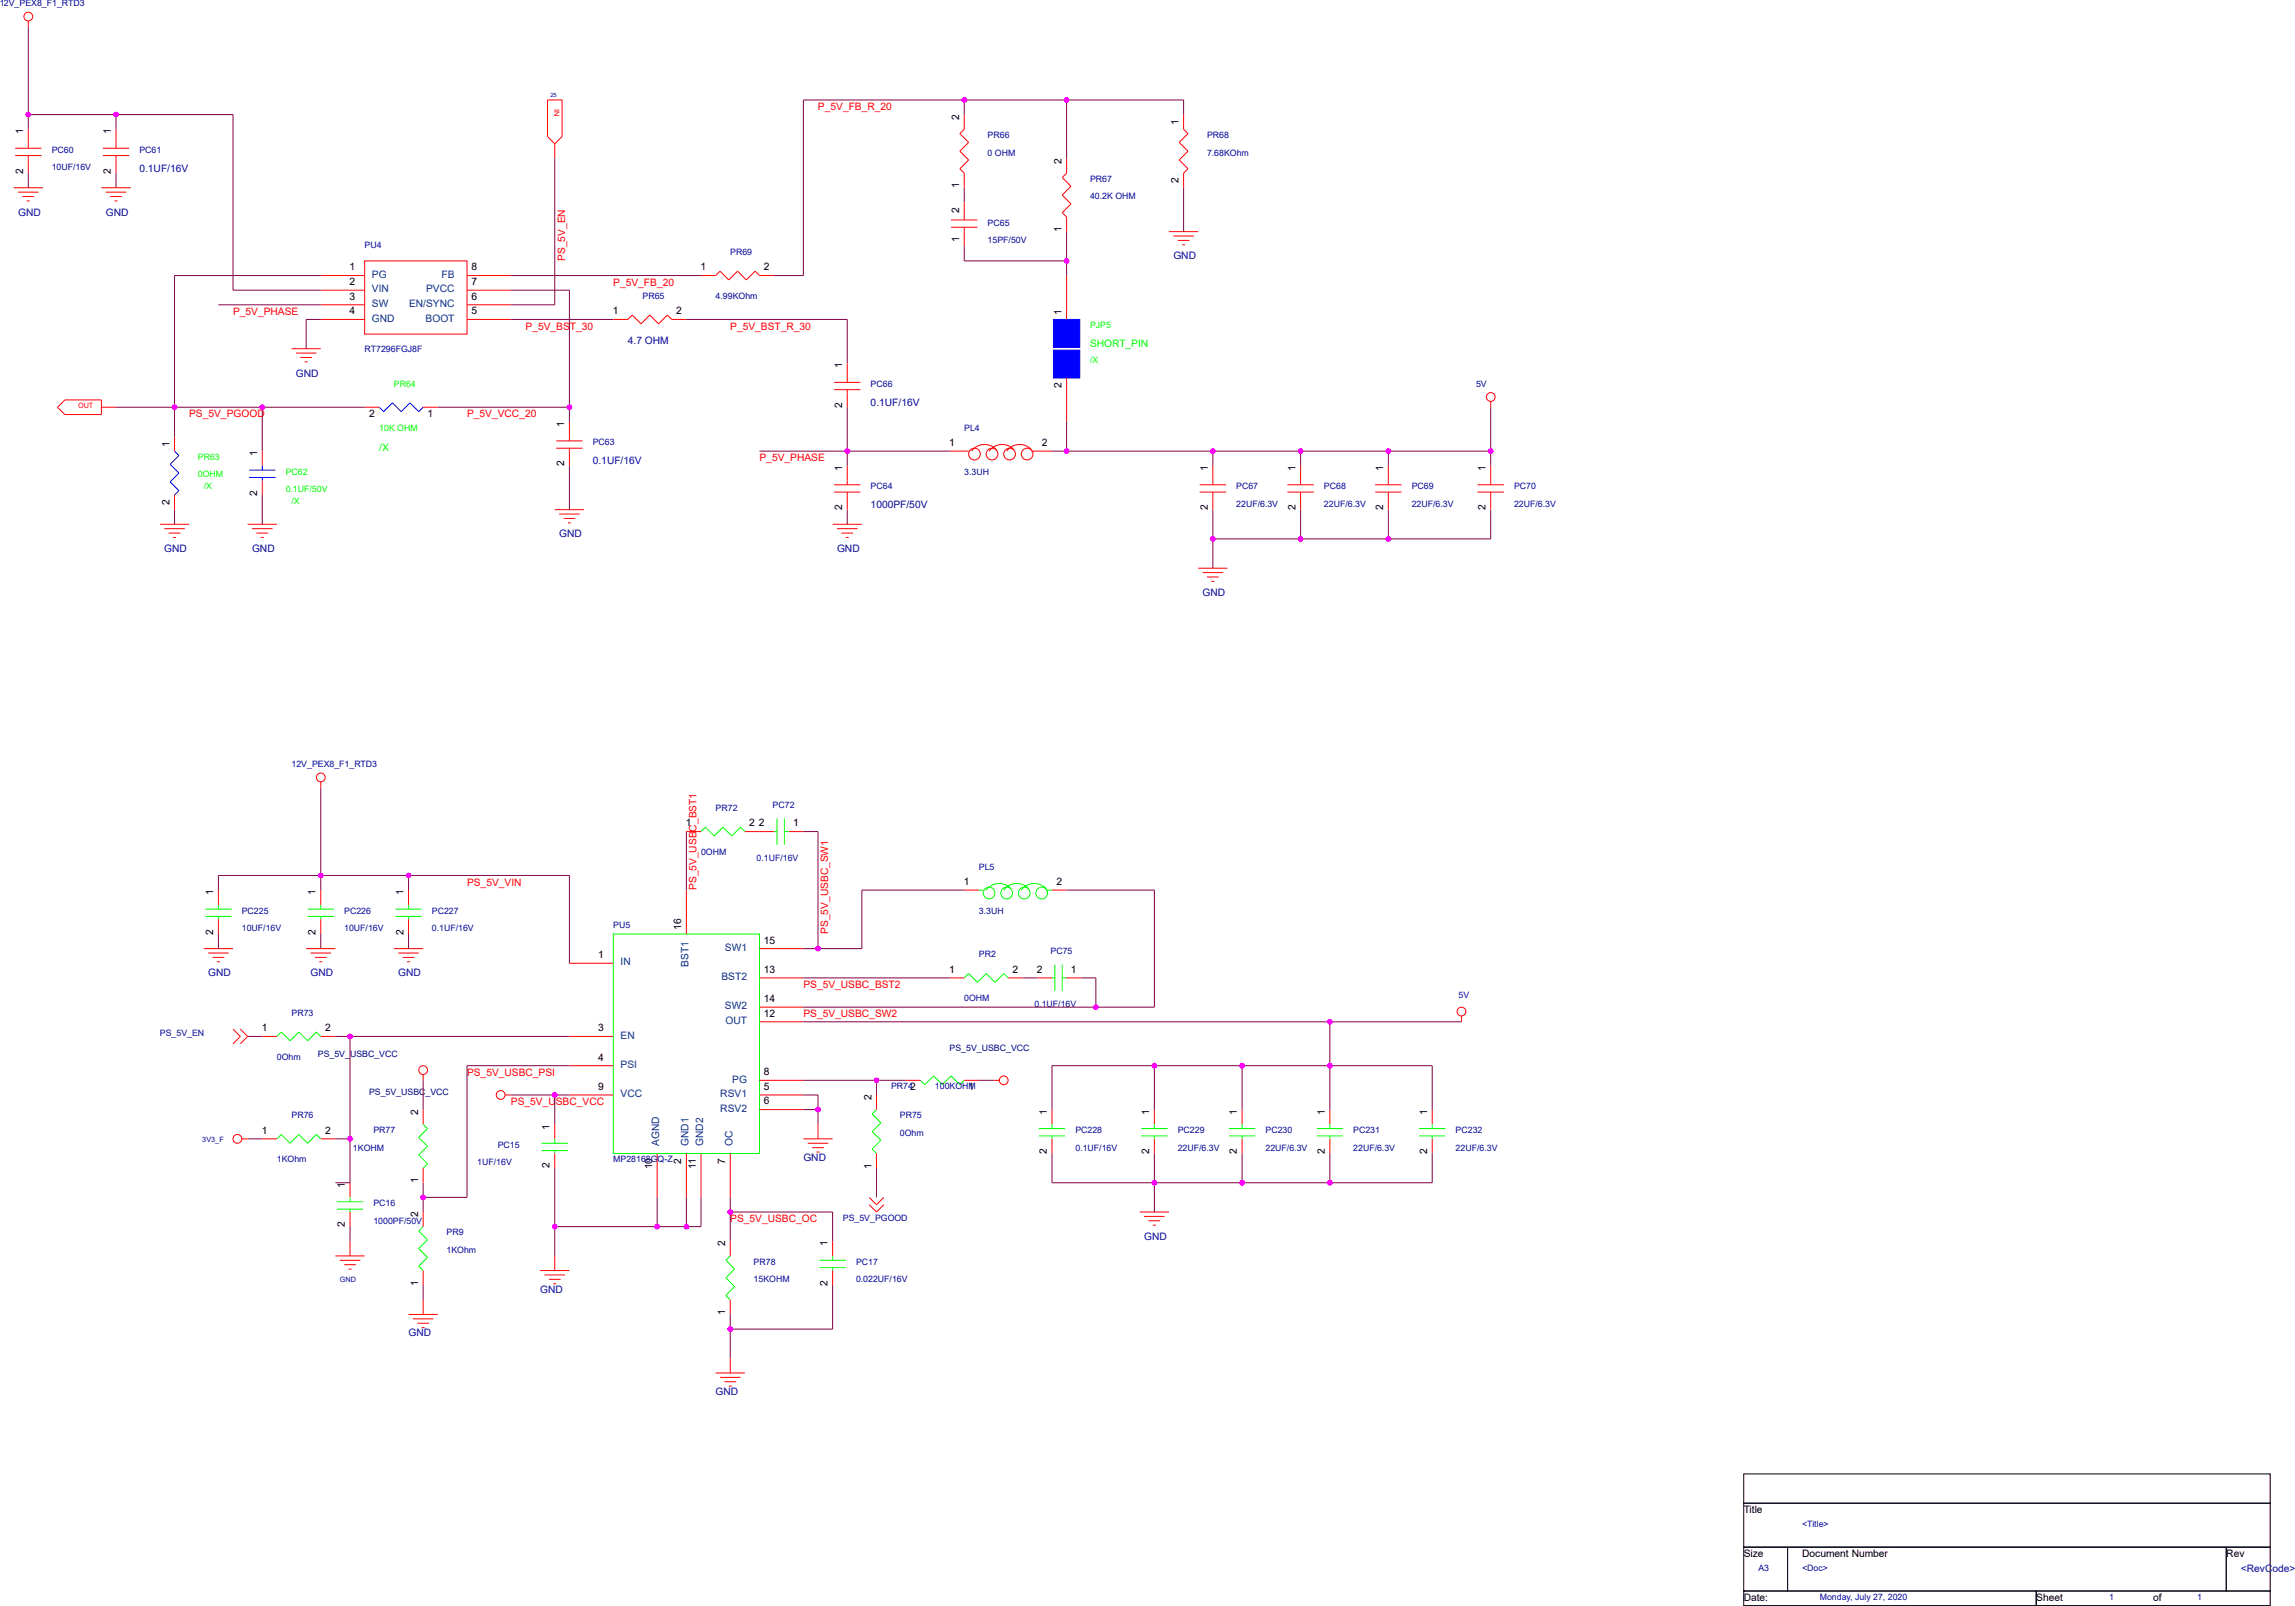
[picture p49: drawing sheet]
<svg xmlns="http://www.w3.org/2000/svg" width="271mm" height="189mm" viewBox="0 0 271 189" stroke-linecap="round" stroke-linejoin="round" font-family="sans-serif">
<defs><g id="words">
<g font-size="1.2">
<text x="2.7" y="15.9" transform="rotate(-90 2.7 15.9)">1</text>
<text x="13.1" y="15.9" transform="rotate(-90 13.1 15.9)">1</text>
<text x="113.2" y="14.1" transform="rotate(-90 113.2 14.1)">2</text>
<text x="139.1" y="14.7" transform="rotate(-90 139.1 14.7)">1</text>
<text x="2.7" y="20.5" transform="rotate(-90 2.7 20.5)">2</text>
<text x="13.1" y="20.5" transform="rotate(-90 13.1 20.5)">2</text>
<text x="113.2" y="22.2" transform="rotate(-90 113.2 22.2)">1</text>
<text x="125.3" y="19.3" transform="rotate(-90 125.3 19.3)">2</text>
<text x="139.1" y="21.6" transform="rotate(-90 139.1 21.6)">2</text>
<text x="113.2" y="28.5" transform="rotate(-90 113.2 28.5)">1</text>
<text x="113.2" y="25.1" transform="rotate(-90 113.2 25.1)">2</text>
<text x="125.3" y="27.4" transform="rotate(-90 125.3 27.4)">1</text>
<text x="41.3" y="31.9">1</text>
<text x="41.3" y="33.6">2</text>
<text x="41.3" y="35.4">3</text>
<text x="55.7" y="35.4">6</text>
<text x="55.7" y="33.6">7</text>
<text x="55.7" y="31.9">8</text>
<text x="82.7" y="31.9">1</text>
<text x="90.2" y="31.9">2</text>
<text x="41.3" y="37.1">4</text>
<text x="55.7" y="37.1">5</text>
<text x="72.3" y="37.1">1</text>
<text x="79.8" y="37.1">2</text>
<text x="125.3" y="37.2" transform="rotate(-90 125.3 37.2)">1</text>
<text x="99.4" y="43.5" transform="rotate(-90 99.4 43.5)">1</text>
<text x="125.3" y="45.8" transform="rotate(-90 125.3 45.8)">2</text>
<text x="20" y="52.7" transform="rotate(-90 20 52.7)">1</text>
<text x="30.4" y="53.8" transform="rotate(-90 30.4 53.8)">1</text>
<text x="43.6" y="49.2">2</text>
<text x="50.5" y="49.2">1</text>
<text x="66.6" y="50.4" transform="rotate(-90 66.6 50.4)">1</text>
<text x="99.4" y="48.1" transform="rotate(-90 99.4 48.1)">2</text>
<text x="112" y="52.6">1</text>
<text x="123" y="52.6">2</text>
<text x="20" y="59.6" transform="rotate(-90 20 59.6)">2</text>
<text x="30.4" y="58.5" transform="rotate(-90 30.4 58.5)">2</text>
<text x="66.6" y="55" transform="rotate(-90 66.6 55)">2</text>
<text x="99.4" y="55.6" transform="rotate(-90 99.4 55.6)">1</text>
<text x="142.6" y="55.6" transform="rotate(-90 142.6 55.6)">1</text>
<text x="152.9" y="55.6" transform="rotate(-90 152.9 55.6)">1</text>
<text x="163.3" y="55.6" transform="rotate(-90 163.3 55.6)">1</text>
<text x="175.4" y="55.6" transform="rotate(-90 175.4 55.6)">1</text>
<text x="99.4" y="60.2" transform="rotate(-90 99.4 60.2)">2</text>
<text x="142.6" y="60.2" transform="rotate(-90 142.6 60.2)">2</text>
<text x="152.9" y="60.2" transform="rotate(-90 152.9 60.2)">2</text>
<text x="163.3" y="60.2" transform="rotate(-90 163.3 60.2)">2</text>
<text x="175.4" y="60.2" transform="rotate(-90 175.4 60.2)">2</text>
<text x="81" y="97.5">1</text>
<text x="88.5" y="97.5">2</text>
<text x="89.6" y="97.5">2</text>
<text x="93.6" y="97.5">1</text>
<text x="25.2" y="105.6" transform="rotate(-90 25.2 105.6)">1</text>
<text x="37.3" y="105.6" transform="rotate(-90 37.3 105.6)">1</text>
<text x="47.6" y="105.6" transform="rotate(-90 47.6 105.6)">1</text>
<text x="113.8" y="104.4">1</text>
<text x="124.7" y="104.4">2</text>
<text x="25.2" y="110.3" transform="rotate(-90 25.2 110.3)">2</text>
<text x="37.3" y="110.3" transform="rotate(-90 37.3 110.3)">2</text>
<text x="47.6" y="110.3" transform="rotate(-90 47.6 110.3)">2</text>
<text x="70.6" y="113">1</text>
<text x="80.4" y="109.7" transform="rotate(-90 80.4 109.7)">16</text>
<text x="90.2" y="111.3">15</text>
<text x="90.2" y="120">12</text>
<text x="90.2" y="114.8">13</text>
<text x="90.2" y="118.2">14</text>
<text x="112" y="114.8">1</text>
<text x="119.5" y="114.8">2</text>
<text x="122.4" y="114.8">2</text>
<text x="126.4" y="114.8">1</text>
<text x="30.9" y="121.7">1</text>
<text x="38.4" y="121.7">2</text>
<text x="70.6" y="121.7">3</text>
<text x="70.6" y="125.1">4</text>
<text x="49.3" y="131.6" transform="rotate(-90 49.3 131.6)">2</text>
<text x="70.6" y="128.6">9</text>
<text x="90.2" y="128.6">5</text>
<text x="90.2" y="130.3">6</text>
<text x="90.2" y="126.9">8</text>
<text x="102.9" y="129.8" transform="rotate(-90 102.9 129.8)">2</text>
<text x="107.5" y="128.6">2</text>
<text x="114.3" y="128.6">1</text>
<text x="123.6" y="131.5" transform="rotate(-90 123.6 131.5)">1</text>
<text x="135.7" y="131.5" transform="rotate(-90 135.7 131.5)">1</text>
<text x="146" y="131.5" transform="rotate(-90 146 131.5)">1</text>
<text x="156.4" y="131.5" transform="rotate(-90 156.4 131.5)">1</text>
<text x="168.5" y="131.5" transform="rotate(-90 168.5 131.5)">1</text>
<text x="30.9" y="133.8">1</text>
<text x="38.4" y="133.8">2</text>
<text x="64.9" y="137.8" transform="rotate(-90 64.9 137.8)">2</text>
<text x="64.9" y="133.3" transform="rotate(-90 64.9 133.3)">1</text>
<text x="77" y="138" transform="rotate(-90 77 138)">10</text>
<text x="80.4" y="137.3" transform="rotate(-90 80.4 137.3)">2</text>
<text x="82.2" y="137.9" transform="rotate(-90 82.2 137.9)">11</text>
<text x="85.6" y="137.3" transform="rotate(-90 85.6 137.3)">7</text>
<text x="102.9" y="137.9" transform="rotate(-90 102.9 137.9)">1</text>
<text x="123.6" y="136.2" transform="rotate(-90 123.6 136.2)">2</text>
<text x="135.7" y="136.2" transform="rotate(-90 135.7 136.2)">2</text>
<text x="146" y="136.2" transform="rotate(-90 146 136.2)">2</text>
<text x="156.4" y="136.2" transform="rotate(-90 156.4 136.2)">2</text>
<text x="168.5" y="136.2" transform="rotate(-90 168.5 136.2)">2</text>
<text x="40.7" y="140.2" transform="rotate(-90 40.7 140.2)">1</text>
<text x="49.3" y="143.6" transform="rotate(-90 49.3 143.6)">2</text>
<text x="49.3" y="139.5" transform="rotate(-90 49.3 139.5)">1</text>
<text x="40.7" y="144.8" transform="rotate(-90 40.7 144.8)">2</text>
<text x="85.6" y="147.1" transform="rotate(-90 85.6 147.1)">2</text>
<text x="97.7" y="147.1" transform="rotate(-90 97.7 147.1)">1</text>
<text x="49.3" y="151.7" transform="rotate(-90 49.3 151.7)">1</text>
<text x="85.6" y="155.2" transform="rotate(-90 85.6 155.2)">1</text>
<text x="97.7" y="151.7" transform="rotate(-90 97.7 151.7)">2</text>
<text x="205.8" y="178.5">Title</text>
<text x="205.8" y="183.7">Size</text>
<text x="212.8" y="183.7">Document Number</text>
<text x="262.8" y="183.7">Rev</text>
<text x="205.8" y="188.8">Date:</text>
<text x="240.4" y="188.8">Sheet</text>
<text x="254.2" y="188.8">of</text>
</g>
<g font-size="1.2" fill="#f00">
<text x="96.6" y="13">P_5V_FB_R_20</text>
<text x="66.7" y="30.8" transform="rotate(-90 66.7 30.8)">PS_5V_EN</text>
<text x="72.4" y="33.7">P_5V_FB_20</text>
<text x="27.5" y="37.2">P_5V_PHASE</text>
<text x="62" y="38.9">P_5V_BST_30</text>
<text x="86.2" y="38.9">P_5V_BST_R_30</text>
<text x="22.3" y="49.3">PS_5V_PGOOD</text>
<text x="55.1" y="49.3">P_5V_VCC_20</text>
<text x="89.7" y="54.4">P_5V_PHASE</text>
<text x="55.1" y="104.5">PS_5V_VIN</text>
<text x="82.2" y="105" transform="rotate(-90 82.2 105)">PS_5V_USBC_BST1</text>
<text x="97.8" y="110.2" transform="rotate(-90 97.8 110.2)">PS_5V_USBC_SW1</text>
<text x="94.8" y="116.6">PS_5V_USBC_BST2</text>
<text x="94.8" y="120">PS_5V_USBC_SW2</text>
<text x="55.1" y="126.9">PS_5V_USBC_PSI</text>
<text x="60.3" y="130.4">PS_5V_USBC_VCC</text>
<text x="86.2" y="144.2">PS_5V_USBC_OC</text>
</g>
<g font-size="1.2" fill="#0000a0">
<text x="16.5" y="20.3">0.1UF/16V</text>
<text x="2.1" y="25.4">GND</text>
<text x="12.5" y="25.4">GND</text>
<text x="138.5" y="30.6">GND</text>
<text x="74.1" y="40.6">4.7 OHM</text>
<text x="34.9" y="44.4">GND</text>
<text x="102.8" y="47.9">0.1UF/16V</text>
<text x="70" y="54.8">0.1UF/16V</text>
<text x="102.8" y="60">1000PF/50V</text>
<text x="19.4" y="65.1">GND</text>
<text x="29.8" y="65.1">GND</text>
<text x="66" y="63.4">GND</text>
<text x="98.8" y="65.1">GND</text>
<text x="142" y="70.3">GND</text>
<text x="24.6" y="115.2">GND</text>
<text x="36.7" y="115.2">GND</text>
<text x="47" y="115.2">GND</text>
<text x="94.8" y="137">GND</text>
<text x="135.1" y="146.3">GND</text>
<text x="63.8" y="152.5">GND</text>
<text x="48.2" y="157.7">GND</text>
<text x="84.5" y="164.6">GND</text>
<text x="264.5" y="185.5">&lt;RevCode&gt;</text>
</g>
<g font-size="1.2" fill="#004080">
<text x="43.9" y="32.8">PG</text>
<text x="43.9" y="34.5">VIN</text>
<text x="50.3" y="34.5">PVCC</text>
<text x="52.1" y="32.8">FB</text>
<text x="43.9" y="36.2">SW</text>
<text x="43.9" y="37.9">GND</text>
<text x="48.3" y="36.2">EN/SYNC</text>
<text x="50.2" y="37.9">BOOT</text>
<text x="73.3" y="113.9">IN</text>
<text x="85.6" y="112.2">SW1</text>
<text x="81.3" y="114.1" transform="rotate(-90 81.3 114.1)">BST1</text>
<text x="85.2" y="115.6">BST2</text>
<text x="85.6" y="119.1">SW2</text>
<text x="73.3" y="122.5">EN</text>
<text x="73.3" y="126">PSI</text>
<text x="85.6" y="120.8">OUT</text>
<text x="73.3" y="129.4">VCC</text>
<text x="85" y="129.4">RSV1</text>
<text x="85" y="131.2">RSV2</text>
<text x="86.4" y="127.7">PG</text>
<text x="77.8" y="135.2" transform="rotate(-90 77.8 135.2)">AGND</text>
<text x="81.3" y="135.2" transform="rotate(-90 81.3 135.2)">GND1</text>
<text x="83" y="135.2" transform="rotate(-90 83 135.2)">GND2</text>
<text x="86.5" y="135.2" transform="rotate(-90 86.5 135.2)">OC</text>
</g>
<g font-size="1.2" fill="#0f0">
<text x="128.7" y="41">SHORT_PIN</text>
<text x="44.8" y="53.2">/X</text>
</g>
<g font-size="1" fill="#0000a0">
<text x="-.1" y=".7">12V_PEX8_F1_RTD3</text>
<text x="116.6" y="16.3">PR66</text>
<text x="142.5" y="16.3">PR68</text>
<text x="6.1" y="18">PC60</text>
<text x="6.1" y="20.1">10UF/16V</text>
<text x="16.5" y="18">PC61</text>
<text x="116.6" y="18.4">0 OHM</text>
<text x="128.7" y="21.5">PR67</text>
<text x="128.7" y="23.5">40.2K OHM</text>
<text x="142.5" y="18.4">7.68KOhm</text>
<text x="43" y="29.2">PU4</text>
<text x="116.6" y="26.6">PC65</text>
<text x="116.6" y="28.7">15PF/50V</text>
<text x="75.8" y="35.3">PR65</text>
<text x="84.5" y="35.3">4.99KOhm</text>
<text x="86.2" y="30.1">PR69</text>
<text x="43" y="41.5">RT7296FGJ8F</text>
<text x="102.8" y="45.6">PC66</text>
<text x="174.3" y="45.6">5V</text>
<text x="70" y="52.5">PC63</text>
<text x="113.8" y="50.8">PL4</text>
<text x="102.8" y="57.7">PC64</text>
<text x="113.8" y="56">3.3UH</text>
<text x="145.9" y="57.7">PC67</text>
<text x="145.9" y="59.8">22UF/6.3V</text>
<text x="156.3" y="57.7">PC68</text>
<text x="156.3" y="59.8">22UF/6.3V</text>
<text x="166.7" y="57.7">PC69</text>
<text x="166.7" y="59.8">22UF/6.3V</text>
<text x="178.7" y="57.7">PC70</text>
<text x="178.7" y="59.8">22UF/6.3V</text>
<text x="34.4" y="90.5">12V_PEX8_F1_RTD3</text>
<text x="84.5" y="95.7">PR72</text>
<text x="91.2" y="95.4">PC72</text>
<text x="82.8" y="100.9">0OHM</text>
<text x="89.3" y="101.6">0.1UF/16V</text>
<text x="28.5" y="107.8">PC225</text>
<text x="40.6" y="107.8">PC226</text>
<text x="51" y="107.8">PC227</text>
<text x="115.6" y="102.6">PL5</text>
<text x="115.6" y="107.8">3.3UH</text>
<text x="28.5" y="109.9">10UF/16V</text>
<text x="40.6" y="109.9">10UF/16V</text>
<text x="51" y="109.9">0.1UF/16V</text>
<text x="72.4" y="109.5">PU5</text>
<text x="115.6" y="113">PR2</text>
<text x="124" y="112.6">PC75</text>
<text x="34.4" y="119.9">PR73</text>
<text x="113.8" y="118.1">0OHM</text>
<text x="122.1" y="118.8">0.1UF/16V</text>
<text x="172.2" y="117.8">5V</text>
<text x="18.9" y="122.3">PS_5V_EN</text>
<text x="32.7" y="125">0Ohm</text>
<text x="34.4" y="132">PR76</text>
<text x="105.2" y="128.5">PR74</text>
<text x="106.2" y="132">PR75</text>
<text x="110.4" y="128.5">100KOHM</text>
<text x="32.7" y="137.1">1KOhm</text>
<text x="41.7" y="135.8">1KOHM</text>
<text x="44.1" y="133.7">PR77</text>
<text x="56.3" y="137.5">1UF/16V</text>
<text x="58.8" y="135.4">PC15</text>
<text x="72.4" y="137.1">MP28168GQ-Z</text>
<text x="106.2" y="134">0Ohm</text>
<text x="127" y="133.7">PC228</text>
<text x="127" y="135.8">0.1UF/16V</text>
<text x="139" y="133.7">PC229</text>
<text x="139" y="135.8">22UF/6.3V</text>
<text x="149.4" y="133.7">PC230</text>
<text x="149.4" y="135.8">22UF/6.3V</text>
<text x="159.8" y="133.7">PC231</text>
<text x="159.8" y="135.8">22UF/6.3V</text>
<text x="171.8" y="133.7">PC232</text>
<text x="171.8" y="135.8">22UF/6.3V</text>
<text x="44.1" y="142.3">PC16</text>
<text x="44.1" y="144.4">1000PF/50V</text>
<text x="52.7" y="145.8">PR9</text>
<text x="52.7" y="147.8">1KOhm</text>
<text x="89" y="149.2">PR78</text>
<text x="99.5" y="144">PS_5V_PGOOD</text>
<text x="101.1" y="149.2">PC17</text>
<text x="89" y="151.3">15KOHM</text>
<text x="101.1" y="151.3">0.022UF/16V</text>
<text x="207.6" y="185.3">A3</text>
<text x="212.8" y="185.3">&lt;Doc&gt;</text>
<text x="212.8" y="180.1">&lt;Title&gt;</text>
<text x="214.8" y="188.8">Monday, July 27, 2020</text>
<text x="249" y="188.8">1</text>
<text x="259.4" y="188.8">1</text>
</g>
<g font-size="1" fill="#0f0">
<text x="128.7" y="38.7">PJP5</text>
<text x="46.5" y="45.6">PR64</text>
<text x="128.7" y="42.9">/X</text>
<text x="44.8" y="50.8">10K OHM</text>
<text x="23.4" y="54.3">PR63</text>
<text x="23.4" y="56.3">0OHM</text>
<text x="24.1" y="57.7">/X</text>
<text x="33.7" y="56">PC62</text>
<text x="33.7" y="58.1">0.1UF/50V</text>
<text x="34.4" y="59.4">/X</text>
</g>
<g font-size="1" fill="#000080">
<text x="37.5" y="124.7">PS_5V_USBC_VCC</text>
<text x="112.1" y="124">PS_5V_USBC_VCC</text>
<text x="43.6" y="129.2">PS_5V_USBC_VCC</text>
</g>
<g font-size=".9" fill="#f00">
<text x="65.4" y="12.8" transform="rotate(90 65.4 12.8)">IN</text>
<text x="9.2" y="48.1">OUT</text>
</g>
<g font-size=".9" fill="#0000a0">
<text x="23.9" y="134.7">3V3_F</text>
<text x="40.1" y="151.3">GND</text>
</g>
<text font-size=".7" fill="#0000a0" x="65" y="11.4">25</text>
</g></defs>
<g fill="#000" stroke="#f00" stroke-width=".12">
<path d="M64.6 16.1l.9 .9zM66.4 16.1l-.9 .9zM113.8 15.2l-.5 .6zM114.3 16.8l-1 1zM114.3 18.9l-1 1zM113.3 15.8l1 1zM113.3 17.8l1 1.1zM139.2 18.9l1 1zM139.2 16.8l1 1zM139.7 15.2l.5 .6zM139.7 20.4l.5-.5zM139.2 18.9l1-1.1z"/>
<path d="M139.2 16.8l1-1zM74.1 37.7l.5-.5zM74.6 37.2l1.1 1zM76.7 37.2l-1 1zM76.7 37.2l1 1zM77.7 38.2l1.1-1zM78.8 37.2l.5 .5zM84.5 32.5l.5-.5zM85 32l1 1zM87.1 32l-1.1 1zM87.1 32l1 1zM89.1 32l-1 1z"/>
<path d="M89.1 32l.6 .5zM113.3 19.9l.5 .5zM125.9 20.4l-.5 .5zM126.4 22l-1 1zM126.4 24.1l-1 1zM125.4 25.1l.5 .5zM125.4 20.9l1 1.1zM125.4 23l1 1.1zM6.8 48l.9-.8zM6.8 48l.9 .9zM27.5 121.4l.9 .9zM27.5 123.1l.9-.8z"/>
<path d="M29.2 122.3l-.8 .8zM28.4 121.4l.8 .9zM104.3 142.1l-.8 .9zM102.6 142.1l.9 .9zM104.3 141.3l-.8 .8zM102.6 141.3l.9 .8z"/>
</g>
<g fill="none" stroke="#f00" stroke-width=".12">
<path d="M1.8 17.5h3.1M1.8 18.4h3.1M3.3 2.5v.7M3.3 15.2v2.3M3.3 18.4v2M12.1 17.5h3.2M12.1 18.4h3.2M13.7 15.2v2.3M13.7 18.4v2M64.6 16.1v-4.3h1.8v4.3M65.5 17v1.7M113.8 13.5v1.7"/>
<path d="M125.9 18.7v1.7M139.7 13.5v1.7M1.6 22.2h3.5M2.1 22.7h2.4M2.7 23.2h1.3M3.2 23.7h.3M12 22.2h3.4M12.5 22.7h2.4M13 23.2h1.4M13.5 23.7h.4M37.9 32.5h5.1M37.9 37.7h5.1"/>
<path d="M37.9 34.2h5.1M37.9 36h5.1M43 30.8h12.1v8.6h-12.1zM55.1 32.5h5.2M55.1 37.7h5.2M55.1 34.2h5.2M55.1 36h5.2M72.4 37.7h1.7M79.3 37.7h1.7M82.8 32.5h1.7M89.7 32.5h1.7M112.3 26.8h3.1"/>
<path d="M112.3 25.9h3.1M113.8 20.4v1.8M113.8 23.9v2M113.8 26.8v2.3M125.9 25.6v1.7M125.9 32.5v5.2M138 27.3h3.5M138.5 27.8h2.4M139 28.4h1.4M139.6 28.9h.3M139.7 20.4v1.8M7.7 47.2h4.3v1.7h-4.3"/>
<path d="M12 48h1.7M20.6 51.5v1.7M20.6 58.4v1.7M31 53.2v1.8M31 56.7v1.7M34.4 41.1h3.5M34.9 41.7h2.5M35.5 42.2h1.3M36 42.7h.3M43 48h1.8M50 48h1.7M65.7 52h3.1"/>
<path d="M65.7 52.9h3.1M67.2 49.8v2.2M67.2 52.9v2.1M98.5 45.1h3.1M98.5 46h3.1M98.5 57.2h3.1M98.5 58.1h3.1M100 42.9v2.2M100 46v2M100 55v2.2M100 58.1v2M112.1 53.2h2.2"/>
<path d="M117.6 53.1a1.9 1.9 0 0 0-2.9 .1M119.7 53.1a1.9 1.9 0 0 0-2.9 .1M121.8 53.1a1.9 1.9 0 0 0-3 .1M121.8 53.2h2.4M125.9 44.6v5.2M141.6 57.2h3.1M141.6 58.1h3.1M143.2 55v2.2M143.2 58.1v2M152 57.2h3.1M152 58.1h3.1M153.5 55v2.2"/>
<path d="M153.5 58.1v2M162.3 57.2h3.2M162.3 58.1h3.2M163.9 55v2.2M163.9 58.1v2M174.4 57.2h3.1M174.4 58.1h3.1M176 47.4v.6M176 55v2.2M176 58.1v2M18.9 61.9h3.4M19.4 62.4h2.4"/>
<path d="M19.9 62.9h1.4M20.4 63.4h.4M29.2 61.9h3.5M29.8 62.4h2.4M30.3 62.9h1.4M30.8 63.4h.3M65.5 60.1h3.4M66 60.7h2.4M66.5 61.2h1.4M67 61.7h.4M98.3 61.9h3.4M98.8 62.4h2.4"/>
<path d="M99.3 62.9h1.4M99.8 63.4h.4M141.5 67h3.4M142 67.6h2.4M142.5 68.1h1.4M143 68.6h.4M37.9 92.2v.7M81 98.1h1.8M87.9 98.1h3.5M93.1 98.1h1.7M24.1 111.9h3.4M24.6 112.4h2.4"/>
<path d="M25.1 113h1.4M25.6 113.5h.4M25.8 105v1.7M25.8 108.5v1.7M36.1 111.9h3.5M36.7 112.4h2.4M37.2 113h1.4M37.7 113.5h.3M37.9 105v1.7M37.9 108.5v1.7M46.5 111.9h3.5M47 112.4h2.4"/>
<path d="M47.5 113h1.4M48.1 113.5h.3M48.2 105v1.7M48.2 108.5v1.7M67.2 113.7h5.2M81 105v5.2M89.7 115.4h5.1M89.7 118.8h5.1M89.7 111.9h5.1M112.1 115.4h1.7M113.8 105h1.8M119 115.4h1.7"/>
<path d="M122.5 115.4h1.7M124.2 105h1.7M125.9 115.4h1.7M172.5 119.9v.7M28.5 134.4h.7M31 122.3h1.7M31 134.4h1.7M37.9 122.3h1.7M37.9 134.4h1.7M41.3 139.5v1.8M50 126.8v.7M50 130.9v1.7"/>
<path d="M50 137.8v1.7M59.6 129.2h.7M65.5 132.6v1.8M65.5 136.1v1.7M67.2 122.3h5.2M67.2 125.7h5.2M67.2 129.2h5.2M77.6 136.1v5.2M81 136.1v5.2M82.8 136.1v5.2M86.2 136.1v5.2M89.7 129.2h5.1"/>
<path d="M89.7 130.9h5.1M89.7 127.5h5.1M89.7 120.6h5.1M94.8 134.4h3.5M95.4 134.9h2.4M95.9 135.4h1.4M96.4 135.9h.3M96.6 132.6v1.8M103.5 129.2v1.7M103.5 136.1v1.7M106.9 127.5h1.8M113.8 127.5h1.8"/>
<path d="M117.3 127.5h.7M124.2 130.9v1.7M124.2 134.4v1.7M136.3 130.9v1.7M136.3 134.4v1.7M146.6 130.9v1.7M146.6 134.4v1.7M157 130.9v1.7M157 134.4v1.7M169.1 130.9v1.7M169.1 134.4v1.7M39.6 148.2h3.4"/>
<path d="M40.1 148.7h2.4M40.6 149.2h1.4M41.1 149.7h.4M41.3 143v1.7M41.3 146.5v1.7M48.2 155.1h3.5M48.7 155.6h2.5M49.3 156.1h1.3M49.8 156.6h.3M50 143v1.7M50 149.9v1.7M50 153.4v1.7"/>
<path d="M63.8 149.9h3.4M64.3 150.4h2.4M64.8 150.9h1.4M65.3 151.5h.4M65.5 148.2v1.7M86.2 146.5v1.7M86.2 153.4v1.7M98.3 146.5v1.7M98.3 149.9v1.7M134.5 143h3.5M135.1 143.5h2.4M135.6 144h1.4"/>
<path d="M136.1 144.6h.3M84.5 162h3.4M85 162.5h2.4M85.5 163h1.4M86 163.5h.4M86.2 160.3v1.7"/>
<circle cx="3.3" cy="2" r=".52"/>
<circle cx="115" cy="53.6" r=".69"/>
<circle cx="117.1" cy="53.6" r=".69"/>
<circle cx="119.2" cy="53.6" r=".69"/>
<circle cx="121.3" cy="53.6" r=".69"/>
<circle cx="176" cy="46.8" r=".52"/>
<circle cx="37.9" cy="91.7" r=".52"/>
<circle cx="172.5" cy="119.3" r=".52"/>
<circle cx="28" cy="134.4" r=".52"/>
<circle cx="50" cy="126.3" r=".52"/>
<circle cx="59.1" cy="129.2" r=".52"/>
<circle cx="118.5" cy="127.5" r=".52"/>
</g>
<g fill="#000" stroke="#0f0" stroke-width=".12">
<path d="M82.8 98.1l.5-.5zM83.3 97.6l1 1zM85.3 97.6l-1 1zM85.3 97.6l1.1 1zM86.4 98.6l1-1zM87.4 97.6l.5 .5zM113.8 115.4l.5-.5zM114.3 114.9l1.1 1zM115.4 115.9l1-1zM116.4 114.9l1.1 1zM118.5 114.9l-1 1zM118.5 114.9l.5 .5z"/>
<path d="M32.7 122.3l.5-.5zM33.2 133.9l-.5 .5zM33.2 121.8l1 1zM33.2 133.9l1 1zM34.2 122.8l1.1-1zM34.2 134.9l1.1-1zM35.3 121.8l1 1zM35.3 133.9l1 1zM36.3 122.8l1.1-1zM37.4 133.9l-1.1 1zM37.4 121.8l.5 .5zM37.4 133.9l.5 .5z"/>
<path d="M49.4 134.2l1.1-1zM50.5 135.2l-1.1 1.1zM50.5 137.3l-.5 .5zM50 132.6l.5 .6zM49.4 134.2l1.1 1zM49.4 136.3l1.1 1zM103 131.4l.5-.5zM103 133.5l1-1zM103 135.6l1-1.1zM103 135.6l.5 .5zM103 131.4l1 1.1zM103 133.5l1 1z"/>
<path d="M108.7 127.5l.5 .5zM109.2 128l1-1.1zM110.2 126.9l1 1.1zM112.3 126.9l-1.1 1.1zM112.3 126.9l1 1.1zM113.8 127.5l-.5 .5zM49.4 145.2l.6-.5zM50.5 146.3l-1.1 1zM50.5 148.4l-1.1 1zM49.4 149.4l.6 .5zM49.4 145.2l1.1 1.1zM49.4 147.3l1.1 1.1z"/>
<path d="M85.7 148.7l.5-.5zM85.7 150.8l1-1.1zM85.7 152.8l1-1zM85.7 152.8l.5 .6zM85.7 148.7l1 1zM85.7 150.8l1 1z"/>
</g>
<g fill="none" stroke="#0f0" stroke-width=".12">
<path d="M91.4 98.1h.3M91.7 96.6v3.1M92.6 96.6v3.1M92.6 98.1h.5M24.2 107.3h3.1M24.2 108.1h3.1M25.8 106.7v.6M25.8 108.1v.4M36.3 107.3h3.1M36.3 108.1h3.1M37.9 106.7v.6M37.9 108.1v.4"/>
<path d="M46.7 107.3h3.1M46.7 108.1h3.1M48.2 106.7v.6M48.2 108.1v.4M72.4 110.2h17.3v25.9h-17.3zM115.6 105h.5M119.4 104.8a1.9 1.9 0 0 0-3 .2M121.4 104.8a1.9 1.9 0 0 0-2.9 .2M123.5 104.8a1.9 1.9 0 0 0-2.9 .2M123.5 105h.7M124.2 115.4h.3M124.5 113.8v3.1"/>
<path d="M125.4 113.8v3.1M125.4 115.4h.5M63.9 134.9h3.1M63.9 135.8h3.1M65.5 134.4v.5M65.5 135.8v.3M122.6 133.2h3.1M122.6 134h3.1M124.2 132.6v.6M124.2 134v.4M134.7 133.2h3.1M134.7 134h3.1"/>
<path d="M136.3 132.6v.6M136.3 134v.4M145.1 133.2h3.1M145.1 134h3.1M146.6 132.6v.6M146.6 134v.4M155.4 133.2h3.1M155.4 134h3.1M157 132.6v.6M157 134v.4M167.5 133.2h3.1M167.5 134h3.1"/>
<path d="M169.1 132.6v.6M169.1 134v.4M39.8 141.8h3.1M39.8 142.7h3.1M41.3 141.3v.5M41.3 142.7v.3M96.7 148.7h3.1M96.7 149.6h3.1M98.3 148.2v.5M98.3 149.6v.3"/>
<circle cx="116.8" cy="105.4" r=".69"/>
<circle cx="118.8" cy="105.4" r=".69"/>
<circle cx="120.9" cy="105.4" r=".69"/>
<circle cx="123" cy="105.4" r=".69"/>
</g>
<path d="M20.1 56.9l1 1zM20.1 54.8l1 1zM20.6 53.2l.5 .5zM21.1 57.9l-.5 .5zM20.1 56.9l1-1.1zM20.1 54.8l1-1.1zM44.8 48l.5 .6zM45.3 48.6l1-1.1zM46.3 47.5l1.1 1.1zM48.4 47.5l-1 1.1zM48.4 47.5l1 1.1zM49.4 48.6l.6-.6z" fill="#000" stroke="#00f" stroke-width=".12"/>
<path d="M29.4 55.5h3.1M29.4 56.3h3.1M31 55v.5M31 56.3v.4" fill="none" stroke="#00f" stroke-width=".12"/>
<g fill="#00f" stroke="#00f" stroke-width=".12">
<path d="M124.4 37.7h3.1v3.3h-3.1z"/>
<path d="M124.4 41.3h3.1v3.3h-3.1z"/>
</g>
<path d="M205.9 173.9h62.1v3.5h-62.1zM205.9 177.4h62.1v5.1h-62.1zM205.9 182.5h5.1v5.2h-5.1zM205.9 187.7h34.5v1.7h-34.5zM211 182.5h51.8v5.2h-51.8zM240.4 187.7h27.6v1.7h-27.6zM262.8 182.5h5.2v5.2h-5.2z" fill="none" stroke="#000" stroke-width=".12"/>
<g fill="none" stroke="#800040" stroke-width=".12">
<path d="M3.3 3.2v12M3.3 13.5h24.2v20.7h10.4M13.7 13.5v1.7M65.5 18.7v17.3h-5.2M113.8 11.8v1.7M125.9 11.8v6.9M139.7 13.5v-1.7h-44.9v20.7h-3.4M3.3 20.4v1.8M13.7 20.4v1.8M25.8 36h12.1M37.9 32.5h-17.3v19M37.9 37.7h-1.8v3.4"/>
<path d="M60.3 32.5h22.5M60.3 37.7h12.1M60.3 34.2h6.9v15.6M81 37.7h19v5.2M113.8 22.2v1.7M113.8 29.1v1.7h12.1M125.9 27.3v5.2M139.7 22.2v5.1M13.7 48h29.3M31 48v5.2M31 58.4v3.5M51.7 48h15.5"/>
<path d="M67.2 55v5.1M89.7 53.2h22.4M100 48v7M124.2 53.2h51.8M125.9 49.8v3.4M143.2 53.2v1.8M153.5 53.2v1.8M163.9 53.2v1.8M176 48v7M20.6 60.1v1.8M100 60.1v1.8M143.2 60.1v6.9"/>
<path d="M153.5 60.1v3.5M163.9 60.1v3.5M176 60.1v3.5h-32.8M37.9 92.9v12.1M81 98.1v6.9M94.8 98.1h1.8v13.8M25.8 105v-1.7h41.4v10.4M25.8 110.2v1.7M37.9 110.2v1.7M48.2 103.3v1.7M48.2 110.2v1.7M94.8 115.4h17.3"/>
<path d="M113.8 105h-12.1v6.9h-6.9M120.7 115.4h1.8M125.9 105h10.4v13.8h-41.5M127.6 115.4h1.8v3.4M29.2 122.3h1.8M29.2 134.4h1.8M39.6 122.3h27.6M39.6 134.4h1.7M41.3 122.3v17.2h-1.7M50 127.5v3.4M50 139.5v3.5M60.3 129.2h6.9"/>
<path d="M65.5 129.2v3.4M65.5 137.8v10.4M67.2 125.7h-12.1v15.6h-5.1M94.8 129.2h1.8v3.4M94.8 120.6h77.7M94.8 127.5h12.1M94.8 130.9h1.8M103.5 127.5v1.7M103.5 137.8v3.5M115.6 127.5h1.7M124.2 130.9v-5.2h44.9v5.2M124.2 136.1v3.4h44.9v-3.4"/>
<path d="M136.3 125.7v5.2M136.3 136.1v6.9M146.6 125.7v5.2M146.6 136.1v3.4M157 120.6v10.3M157 136.1v3.4M41.3 144.7v1.8M50 151.6v1.8M77.6 141.3v3.4M81 141.3v3.4M82.8 141.3v3.4h-17.3M86.2 141.3v5.2"/>
<path d="M86.2 155.1v5.2M86.2 143h12.1v3.5M98.3 151.6v5.2h-12.1"/>
</g>
<g fill="#f0f">
<circle cx="113.8" cy="11.8" r=".35"/>
<circle cx="125.9" cy="11.8" r=".35"/>
<circle cx="3.3" cy="13.5" r=".35"/>
<circle cx="13.7" cy="13.5" r=".35"/>
<circle cx="125.9" cy="30.8" r=".35"/>
<circle cx="20.6" cy="48" r=".35"/>
<circle cx="31" cy="48" r=".35"/>
<circle cx="67.2" cy="48" r=".35"/>
<circle cx="100" cy="53.2" r=".35"/>
<circle cx="143.2" cy="53.2" r=".35"/>
<circle cx="125.9" cy="53.2" r=".35"/>
<circle cx="153.5" cy="53.2" r=".35"/>
<circle cx="176" cy="53.2" r=".35"/>
<circle cx="163.9" cy="53.2" r=".35"/>
<circle cx="153.5" cy="63.6" r=".35"/>
<circle cx="143.2" cy="63.6" r=".35"/>
<circle cx="163.9" cy="63.6" r=".35"/>
<circle cx="96.6" cy="111.9" r=".35"/>
<circle cx="37.9" cy="103.3" r=".35"/>
<circle cx="48.2" cy="103.3" r=".35"/>
<circle cx="129.4" cy="118.8" r=".35"/>
<circle cx="157" cy="120.6" r=".35"/>
<circle cx="41.3" cy="134.4" r=".35"/>
<circle cx="41.3" cy="122.3" r=".35"/>
<circle cx="136.3" cy="125.7" r=".35"/>
<circle cx="146.6" cy="125.7" r=".35"/>
<circle cx="157" cy="125.7" r=".35"/>
<circle cx="103.5" cy="127.5" r=".35"/>
<circle cx="65.5" cy="129.2" r=".35"/>
<circle cx="96.6" cy="130.9" r=".35"/>
<circle cx="65.5" cy="144.7" r=".35"/>
<circle cx="136.3" cy="139.5" r=".35"/>
<circle cx="146.6" cy="139.5" r=".35"/>
<circle cx="157" cy="139.5" r=".35"/>
<circle cx="50" cy="141.3" r=".35"/>
<circle cx="77.6" cy="144.7" r=".35"/>
<circle cx="81" cy="144.7" r=".35"/>
<circle cx="86.2" cy="143" r=".35"/>
<circle cx="86.2" cy="156.8" r=".35"/>
</g>
<use href="#words"/>
</svg>
